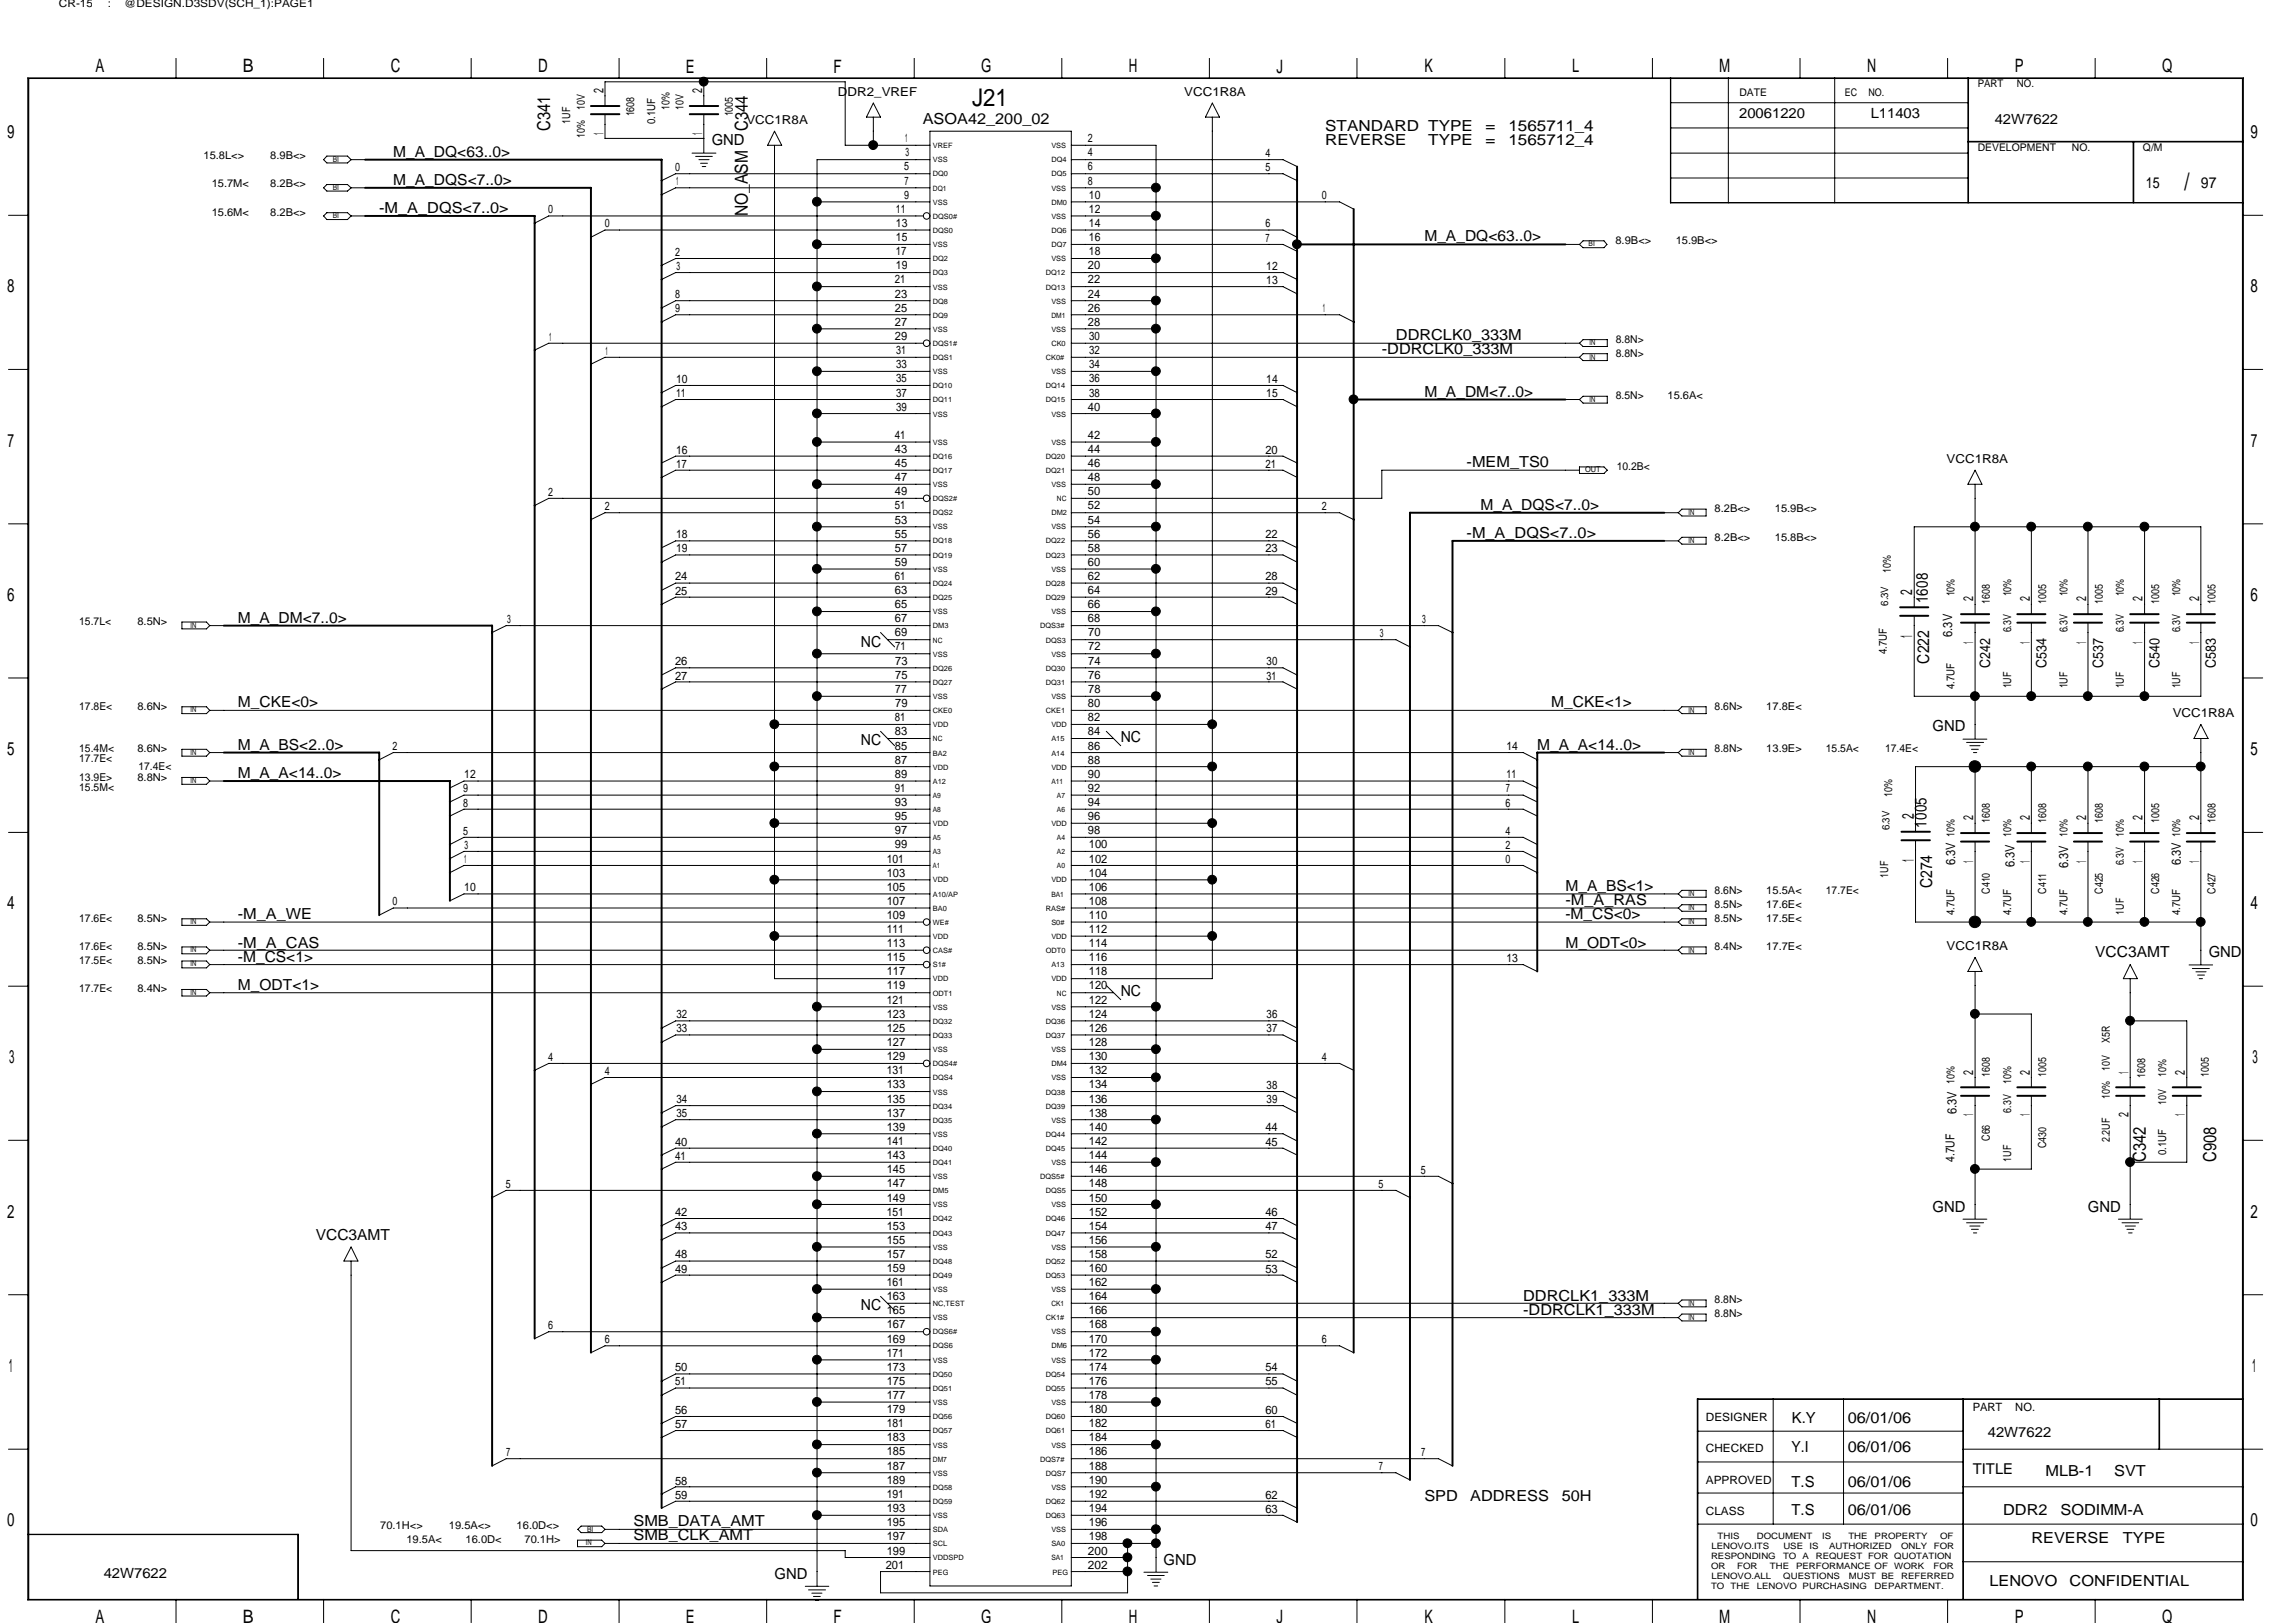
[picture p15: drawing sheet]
<svg xmlns="http://www.w3.org/2000/svg" width="297mm" height="210mm" viewBox="0 0 297 210" stroke-linecap="round" stroke-linejoin="round" font-family="sans-serif">
<defs><g id="words">
<g font-size="3.1">
<text x="125.8" y="13.7">J21</text>
<text x="282.6" y="24.6">/</text>
</g>
<g font-size="2.4">
<text x="12.4" y="9.4">A</text>
<text x="31.4" y="9.4">B</text>
<text x="50.5" y="9.4">C</text>
<text x="69.6" y="9.4">D</text>
<text x="88.7" y="9.4">E</text>
<text x="107.8" y="9.4">F</text>
<text x="127" y="9.4">G</text>
<text x="146" y="9.4">H</text>
<text x="165.1" y="9.4">J</text>
<text x="184.3" y="9.4">K</text>
<text x="203.4" y="9.4">L</text>
<text x="222.4" y="9.4">M</text>
<text x="241.6" y="9.4">N</text>
<text x="260.6" y="9.4">P</text>
<text x="279.7" y="9.4">Q</text>
<text x=".9" y="17.9">9</text>
<text x="291.2" y="17.9">9</text>
<text x=".9" y="37.8">8</text>
<text x="291.2" y="37.8">8</text>
<text x="1" y="57.8">7</text>
<text x="291.2" y="57.8">7</text>
<text x=".9" y="77.8">6</text>
<text x="291.2" y="77.8">6</text>
<text x=".9" y="97.7">5</text>
<text x="291.2" y="97.7">5</text>
<text x=".9" y="117.6">4</text>
<text x="291.2" y="117.6">4</text>
<text x="1.2" y="137.6">3</text>
<text x="291.4" y="137.6">3</text>
<text x=".9" y="157.5">2</text>
<text x="291.2" y="157.5">2</text>
<text x="1.1" y="177.5">1</text>
<text x="291.4" y="177.5">1</text>
<text x=".9" y="197.4">0</text>
<text x="291.2" y="197.4">0</text>
<text x="12.4" y="210">A</text>
<text x="31.4" y="210">B</text>
<text x="50.5" y="210">C</text>
<text x="69.6" y="210">D</text>
<text x="127" y="210">G</text>
<text x="146" y="210">H</text>
<text x="184.3" y="210">K</text>
<text x="203.4" y="210">L</text>
<text x="222.4" y="210">M</text>
<text x="241.6" y="210">N</text>
<text x="260.6" y="210">P</text>
<text x="279.7" y="210">Q</text>
<text x="88.7" y="210">E</text>
<text x="107.8" y="210">F</text>
<text x="165.1" y="210">J</text>
</g>
<g font-size="2.3">
<text x="71.2" y="17" transform="rotate(-90 71.2 17)">C341</text>
<text x="96.7" y="17" transform="rotate(-90 96.7 17)">C344</text>
<text x="96.7" y="27.9" transform="rotate(-90 96.7 27.9)">NO_ASM</text>
<text x="277.6" y="150.4" transform="rotate(-90 277.6 150.4)">C342</text>
<text x="286.7" y="150.4" transform="rotate(-90 286.7 150.4)">C908</text>
</g>
<g font-size="2.1">
<text x="247.4" y="76.9" transform="rotate(-90 247.4 76.9)">2</text>
<text x="247.4" y="82.5" transform="rotate(-90 247.4 82.5)">1</text>
<text x="249.4" y="78" transform="rotate(-90 249.4 78)">1608</text>
<text x="249.6" y="85.9" transform="rotate(-90 249.6 85.9)">C222</text>
<text x="247.6" y="106" transform="rotate(-90 247.6 106)">2</text>
<text x="249.3" y="107.1" transform="rotate(-90 249.3 107.1)">1005</text>
<text x="247.6" y="111.5" transform="rotate(-90 247.6 111.5)">1</text>
<text x="250" y="114.9" transform="rotate(-90 250 114.9)">C274</text>
</g>
<g font-size="2">
<text x="119.4" y="16.1">ASOA42_200_02</text>
<text x="171.4" y="17">STANDARD TYPE</text>
<text x="192.2" y="17">=</text>
<text x="195.2" y="17">1565711_4</text>
<text x="50.9" y="23.9">M_A_DQS&lt;7..0&gt;</text>
<text x="50.9" y="20.3">M_A_DQ&lt;63..0&gt;</text>
<text x="92.1" y="18.8">GND</text>
<text x="171.4" y="18.8">REVERSE</text>
<text x="184.8" y="18.8">TYPE</text>
<text x="192.2" y="18.8">=</text>
<text x="195.2" y="18.8">1565712_4</text>
<text x="49.1" y="27.6">-M_A_DQS&lt;7..0&gt;</text>
<text x="277.6" y="24.3">15</text>
<text x="284.7" y="24.3">97</text>
<text x="184.3" y="31.2">M_A_DQ&lt;63..0&gt;</text>
<text x="178.8" y="45.8">-DDRCLK0_333M</text>
<text x="180.6" y="44">DDRCLK0_333M</text>
<text x="184.3" y="51.4">M_A_DM&lt;7..0&gt;</text>
<text x="189.7" y="60.5">-MEM_TS0</text>
<text x="191.6" y="66">M_A_DQS&lt;7..0&gt;</text>
<text x="189.7" y="69.6">-M_A_DQS&lt;7..0&gt;</text>
<text x="30.8" y="80.6">M_A_DM&lt;7..0&gt;</text>
<text x="111.4" y="83.7">NC</text>
<text x="30.8" y="91.5">M_CKE&lt;0&gt;</text>
<text x="145" y="96">NC</text>
<text x="200.7" y="91.5">M_CKE&lt;1&gt;</text>
<text x="250" y="94.6">GND</text>
<text x="30.8" y="100.7">M_A_A&lt;14..0&gt;</text>
<text x="30.8" y="97">M_A_BS&lt;2..0&gt;</text>
<text x="111.4" y="96.4">NC</text>
<text x="198.9" y="97">M_A_A&lt;14..0&gt;</text>
<text x="30.8" y="118.9">-M_A_WE</text>
<text x="202.5" y="118.9">-M_CS&lt;0&gt;</text>
<text x="202.5" y="117.1">-M_A_RAS</text>
<text x="202.5" y="115.3">M_A_BS&lt;1&gt;</text>
<text x="30.8" y="124.4">-M_CS&lt;1&gt;</text>
<text x="30.8" y="122.6">-M_A_CAS</text>
<text x="202.5" y="122.6">M_ODT&lt;0&gt;</text>
<text x="271.1" y="123.9">VCC3AMT</text>
<text x="285.7" y="123.9">GND</text>
<text x="30.8" y="128.1">M_ODT&lt;1&gt;</text>
<text x="145" y="128.9">NC</text>
<text x="40.8" y="160.4">VCC3AMT</text>
<text x="250" y="156.8">GND</text>
<text x="270.1" y="156.8">GND</text>
<text x="111.4" y="169.5">NC</text>
<text x="197.1" y="170.1">-DDRCLK1_333M</text>
<text x="197.1" y="168.3">DDRCLK1_333M</text>
<text x="231.8" y="184.1">K.Y</text>
<text x="239.1" y="184.1">06/01/06</text>
<text x="231.8" y="187.8">Y.I</text>
<text x="239.1" y="187.8">06/01/06</text>
<text x="264.6" y="190.9">MLB-1</text>
<text x="273.5" y="190.9">SVT</text>
<text x="82" y="197.5">SMB_DATA_AMT</text>
<text x="184.3" y="194.2">SPD</text>
<text x="190.2" y="194.2">ADDRESS</text>
<text x="202.1" y="194.2">50H</text>
<text x="231.8" y="196">T.S</text>
<text x="231.8" y="192.4">T.S</text>
<text x="239.1" y="196">06/01/06</text>
<text x="239.1" y="192.4">06/01/06</text>
<text x="259.2" y="196">DDR2</text>
<text x="266.6" y="196">SODIMM-A</text>
<text x="82" y="199.3">SMB_CLK_AMT</text>
<text x="150.5" y="202.4">GND</text>
<text x="262.8" y="199.7">REVERSE</text>
<text x="274.7" y="199.7">TYPE</text>
<text x="100.2" y="204.3">GND</text>
<text x="257.4" y="205.2">LENOVO</text>
<text x="267.8" y="205.2">CONFIDENTIAL</text>
</g>
<g font-size="1.9">
<text x="257.5" y="86.4" transform="rotate(-90 257.5 86.4)">C242</text>
<text x="264.7" y="86.4" transform="rotate(-90 264.7 86.4)">C534</text>
<text x="272.1" y="86.4" transform="rotate(-90 272.1 86.4)">C537</text>
<text x="279.4" y="86.4" transform="rotate(-90 279.4 86.4)">C540</text>
<text x="286.7" y="86.4" transform="rotate(-90 286.7 86.4)">C583</text>
<text x="255.2" y="190.7">TITLE</text>
</g>
<g font-size="1.8">
<text x="78.1" y="17.5" transform="rotate(-90 78.1 17.5)">1</text>
<text x="78.1" y="12.1" transform="rotate(-90 78.1 12.1)">2</text>
<text x="90.8" y="17.5" transform="rotate(-90 90.8 17.5)">1</text>
<text x="90.8" y="12.1" transform="rotate(-90 90.8 12.1)">2</text>
<text x="225" y="15.3">20061220</text>
<text x="242" y="15.3">L11403</text>
<text x="258.1" y="16">42W7622</text>
<text x="255.3" y="77.8" transform="rotate(-90 255.3 77.8)">2</text>
<text x="262.6" y="77.8" transform="rotate(-90 262.6 77.8)">2</text>
<text x="269.9" y="77.8" transform="rotate(-90 269.9 77.8)">2</text>
<text x="277.2" y="77.8" transform="rotate(-90 277.2 77.8)">2</text>
<text x="284.5" y="77.8" transform="rotate(-90 284.5 77.8)">2</text>
<text x="255.3" y="83.3" transform="rotate(-90 255.3 83.3)">1</text>
<text x="262.6" y="83.3" transform="rotate(-90 262.6 83.3)">1</text>
<text x="269.9" y="83.3" transform="rotate(-90 269.9 83.3)">1</text>
<text x="277.2" y="83.3" transform="rotate(-90 277.2 83.3)">1</text>
<text x="284.5" y="83.3" transform="rotate(-90 284.5 83.3)">1</text>
<text x="255.3" y="106.1" transform="rotate(-90 255.3 106.1)">2</text>
<text x="262.6" y="106.1" transform="rotate(-90 262.6 106.1)">2</text>
<text x="269.9" y="106.1" transform="rotate(-90 269.9 106.1)">2</text>
<text x="277.2" y="106.1" transform="rotate(-90 277.2 106.1)">2</text>
<text x="284.5" y="106.1" transform="rotate(-90 284.5 106.1)">2</text>
<text x="255.3" y="111.6" transform="rotate(-90 255.3 111.6)">1</text>
<text x="262.6" y="111.6" transform="rotate(-90 262.6 111.6)">1</text>
<text x="269.9" y="111.6" transform="rotate(-90 269.9 111.6)">1</text>
<text x="277.2" y="111.6" transform="rotate(-90 277.2 111.6)">1</text>
<text x="284.5" y="111.6" transform="rotate(-90 284.5 111.6)">1</text>
<text x="255.3" y="139" transform="rotate(-90 255.3 139)">2</text>
<text x="262.6" y="139" transform="rotate(-90 262.6 139)">2</text>
<text x="275.4" y="138.9" transform="rotate(-90 275.4 138.9)">1</text>
<text x="282.7" y="139" transform="rotate(-90 282.7 139)">2</text>
<text x="255.3" y="144.4" transform="rotate(-90 255.3 144.4)">1</text>
<text x="262.6" y="144.4" transform="rotate(-90 262.6 144.4)">1</text>
<text x="275.4" y="144.6" transform="rotate(-90 275.4 144.6)">2</text>
<text x="282.7" y="144.4" transform="rotate(-90 282.7 144.4)">1</text>
<text x="257.2" y="185.9">42W7622</text>
<text x="13.4" y="204.2">42W7622</text>
</g>
<g font-size="1.7">
<text x="252.6" y="82.4" transform="rotate(-90 252.6 82.4)">6.3V</text>
<text x="252.9" y="112" transform="rotate(-90 252.9 112)">6.3V</text>
<text x="260.6" y="112.2" transform="rotate(-90 260.6 112.2)">6.3V</text>
<text x="267.5" y="112.4" transform="rotate(-90 267.5 112.4)">6.3V</text>
<text x="282.1" y="112" transform="rotate(-90 282.1 112)">6.3V</text>
<text x="253.1" y="144.1" transform="rotate(-90 253.1 144.1)">6.3V</text>
</g>
<g font-size="1.6">
<text x="96.6" y="16.1">VCC1R8A</text>
<text x="108.4" y="12.4">DDR2_VREF</text>
<text x="153.2" y="12.4">VCC1R8A</text>
<text x="251.8" y="59.9">VCC1R8A</text>
<text x="281.1" y="92.8">VCC1R8A</text>
<text x="251.8" y="122.9">VCC1R8A</text>
<text x="252.9" y="150.4" transform="rotate(-90 252.9 150.4)">4.7UF</text>
</g>
<g font-size="1.5">
<text x="87.3" y="22.1">0</text>
<text x="87.5" y="24">1</text>
<text x="117" y="22.1">5</text>
<text x="117" y="23.9">7</text>
<text x="117.1" y="18.4">1</text>
<text x="117.1" y="20.2">3</text>
<text x="140.8" y="23.9">8</text>
<text x="140.8" y="22.1">6</text>
<text x="140.8" y="20.2">4</text>
<text x="140.8" y="18.4">2</text>
<text x="163.7" y="22.1">5</text>
<text x="163.7" y="20.3">4</text>
<text x="70.9" y="27.6">0</text>
<text x="78.2" y="29.4">0</text>
<text x="115.9" y="29.4">13</text>
<text x="115.9" y="27.6">11</text>
<text x="117" y="25.7">9</text>
<text x="140.9" y="29.4">14</text>
<text x="140.9" y="27.6">12</text>
<text x="140.9" y="25.7">10</text>
<text x="163.7" y="29.4">6</text>
<text x="171" y="25.8">0</text>
<text x="87.3" y="33.1">2</text>
<text x="87.5" y="34.9">3</text>
<text x="115.9" y="34.8">19</text>
<text x="115.9" y="33">17</text>
<text x="115.9" y="31.2">15</text>
<text x="140.8" y="34.8">20</text>
<text x="140.9" y="33">18</text>
<text x="140.9" y="31.2">16</text>
<text x="163.7" y="31.3">7</text>
<text x="163.8" y="34.9">12</text>
<text x="87.3" y="38.6">8</text>
<text x="87.3" y="40.4">9</text>
<text x="115.8" y="40.3">25</text>
<text x="115.8" y="38.5">23</text>
<text x="115.8" y="36.7">21</text>
<text x="140.8" y="40.3">26</text>
<text x="140.8" y="38.5">24</text>
<text x="140.8" y="36.7">22</text>
<text x="163.8" y="36.7">13</text>
<text x="171.2" y="40.4">1</text>
<text x="71" y="44.1">1</text>
<text x="78.4" y="45.9">1</text>
<text x="115.8" y="44">29</text>
<text x="115.8" y="42.2">27</text>
<text x="115.9" y="47.6">33</text>
<text x="115.9" y="45.8">31</text>
<text x="140.8" y="42.2">28</text>
<text x="140.9" y="44">30</text>
<text x="140.9" y="47.6">34</text>
<text x="140.9" y="45.8">32</text>
<text x="87.5" y="49.5">10</text>
<text x="87.5" y="51.4">11</text>
<text x="115.9" y="53.1">39</text>
<text x="115.9" y="51.3">37</text>
<text x="115.9" y="49.4">35</text>
<text x="140.8" y="53.1">40</text>
<text x="140.9" y="51.3">38</text>
<text x="140.9" y="49.4">36</text>
<text x="163.8" y="51.4">15</text>
<text x="163.8" y="49.5">14</text>
<text x="87.5" y="58.7">16</text>
<text x="115.8" y="58.6">43</text>
<text x="115.8" y="56.8">41</text>
<text x="140.8" y="58.6">44</text>
<text x="140.8" y="56.8">42</text>
<text x="163.7" y="58.7">20</text>
<text x="70.9" y="64.1">2</text>
<text x="78.2" y="66">2</text>
<text x="87.5" y="60.5">17</text>
<text x="115.8" y="65.9">51</text>
<text x="115.8" y="64.1">49</text>
<text x="115.8" y="62.3">47</text>
<text x="115.8" y="60.4">45</text>
<text x="140.8" y="64.1">50</text>
<text x="140.8" y="65.9">52</text>
<text x="140.8" y="62.3">48</text>
<text x="140.8" y="60.4">46</text>
<text x="163.7" y="60.5">21</text>
<text x="171" y="66">2</text>
<text x="87.5" y="69.6">18</text>
<text x="87.5" y="71.5">19</text>
<text x="115.8" y="71.4">57</text>
<text x="115.8" y="69.6">55</text>
<text x="115.8" y="67.7">53</text>
<text x="140.8" y="71.4">58</text>
<text x="140.8" y="69.6">56</text>
<text x="140.8" y="67.7">54</text>
<text x="163.7" y="71.5">23</text>
<text x="163.7" y="69.6">22</text>
<text x="87.3" y="75.1">24</text>
<text x="87.3" y="77">25</text>
<text x="115.8" y="76.9">63</text>
<text x="115.8" y="75.1">61</text>
<text x="115.8" y="73.2">59</text>
<text x="140.8" y="73.2">60</text>
<text x="140.8" y="76.9">64</text>
<text x="140.8" y="75.1">62</text>
<text x="163.7" y="77">29</text>
<text x="163.7" y="75.1">28</text>
<text x="65.6" y="80.6">3</text>
<text x="115.8" y="82.3">69</text>
<text x="115.8" y="80.5">67</text>
<text x="115.8" y="78.7">65</text>
<text x="140.8" y="80.5">68</text>
<text x="140.8" y="78.7">66</text>
<text x="140.8" y="82.3">70</text>
<text x="178.5" y="82.4">3</text>
<text x="184" y="80.6">3</text>
<text x="87.3" y="86.1">26</text>
<text x="87.3" y="87.9">27</text>
<text x="115.8" y="87.8">75</text>
<text x="115.8" y="86">73</text>
<text x="115.8" y="89.7">77</text>
<text x="115.8" y="84.2">71</text>
<text x="140.8" y="87.8">76</text>
<text x="140.8" y="86">74</text>
<text x="140.8" y="84.2">72</text>
<text x="140.8" y="89.7">78</text>
<text x="163.9" y="87.9">31</text>
<text x="163.9" y="86.1">30</text>
<text x="115.8" y="95.1">83</text>
<text x="115.8" y="93.3">81</text>
<text x="115.8" y="91.5">79</text>
<text x="140.8" y="91.5">80</text>
<text x="140.8" y="95.1">84</text>
<text x="140.8" y="93.3">82</text>
<text x="50.8" y="97">2</text>
<text x="60.1" y="100.7">12</text>
<text x="115.8" y="100.6">89</text>
<text x="115.8" y="98.8">87</text>
<text x="115.8" y="97">85</text>
<text x="140.8" y="100.6">90</text>
<text x="140.8" y="98.8">88</text>
<text x="140.8" y="97">86</text>
<text x="194.9" y="97">14</text>
<text x="194.9" y="100.7">11</text>
<text x="59.9" y="102.5">9</text>
<text x="59.9" y="104.4">8</text>
<text x="59.9" y="108">5</text>
<text x="115.8" y="107.9">97</text>
<text x="115.8" y="106.1">95</text>
<text x="115.8" y="104.3">93</text>
<text x="115.8" y="102.4">91</text>
<text x="140.8" y="107.9">98</text>
<text x="140.8" y="106.1">96</text>
<text x="140.8" y="104.3">94</text>
<text x="140.8" y="102.4">92</text>
<text x="194.8" y="108">4</text>
<text x="194.8" y="104.4">6</text>
<text x="194.8" y="102.5">7</text>
<text x="60.1" y="111.7">1</text>
<text x="60.1" y="109.8">3</text>
<text x="114.7" y="113.4">103</text>
<text x="114.7" y="111.6">101</text>
<text x="115.8" y="109.8">99</text>
<text x="140.9" y="109.8">100</text>
<text x="140.9" y="113.4">104</text>
<text x="140.9" y="111.6">102</text>
<text x="194.8" y="109.8">2</text>
<text x="194.8" y="111.7">0</text>
<text x="50.8" y="117.1">0</text>
<text x="60.1" y="115.3">10</text>
<text x="114.7" y="118.9">109</text>
<text x="114.7" y="117.1">107</text>
<text x="114.7" y="115.2">105</text>
<text x="140.9" y="118.9">110</text>
<text x="140.9" y="117.1">108</text>
<text x="140.9" y="115.2">106</text>
<text x="114.7" y="124.4">115</text>
<text x="114.7" y="122.6">113</text>
<text x="114.7" y="120.7">111</text>
<text x="140.9" y="124.4">116</text>
<text x="140.9" y="122.6">114</text>
<text x="140.9" y="120.7">112</text>
<text x="194.9" y="124.5">13</text>
<text x="87.5" y="131.7">32</text>
<text x="114.7" y="131.7">123</text>
<text x="114.7" y="129.8">121</text>
<text x="114.7" y="128">119</text>
<text x="114.7" y="126.2">117</text>
<text x="140.9" y="128">120</text>
<text x="140.9" y="131.7">124</text>
<text x="140.9" y="129.8">122</text>
<text x="140.9" y="126.2">118</text>
<text x="163.9" y="131.7">36</text>
<text x="70.9" y="137.2">4</text>
<text x="87.5" y="133.6">33</text>
<text x="114.7" y="137.2">129</text>
<text x="114.7" y="135.3">127</text>
<text x="114.7" y="133.5">125</text>
<text x="140.9" y="137.2">130</text>
<text x="140.9" y="135.3">128</text>
<text x="140.9" y="133.5">126</text>
<text x="163.9" y="133.6">37</text>
<text x="171" y="137.2">4</text>
<text x="78.2" y="139.1">4</text>
<text x="87.5" y="142.7">34</text>
<text x="114.7" y="142.7">135</text>
<text x="114.7" y="140.8">133</text>
<text x="114.7" y="139">131</text>
<text x="140.9" y="142.7">136</text>
<text x="140.9" y="140.8">134</text>
<text x="140.9" y="139">132</text>
<text x="163.9" y="142.7">39</text>
<text x="163.9" y="140.9">38</text>
<text x="87.3" y="148.2">40</text>
<text x="87.5" y="144.5">35</text>
<text x="114.7" y="149.9">143</text>
<text x="114.7" y="148.1">141</text>
<text x="114.7" y="146.3">139</text>
<text x="114.7" y="144.5">137</text>
<text x="140.9" y="146.3">140</text>
<text x="140.9" y="149.9">144</text>
<text x="140.9" y="148.1">142</text>
<text x="140.9" y="144.5">138</text>
<text x="163.7" y="146.4">44</text>
<text x="163.7" y="148.2">45</text>
<text x="65.4" y="153.7">5</text>
<text x="87.3" y="150">41</text>
<text x="114.7" y="155.4">149</text>
<text x="114.7" y="153.6">147</text>
<text x="114.7" y="151.8">145</text>
<text x="140.9" y="155.4">150</text>
<text x="140.9" y="153.6">148</text>
<text x="140.9" y="151.8">146</text>
<text x="178.3" y="153.7">5</text>
<text x="183.8" y="151.8">5</text>
<text x="87.3" y="157.4">42</text>
<text x="87.3" y="159.2">43</text>
<text x="114.7" y="160.9">155</text>
<text x="114.7" y="159.1">153</text>
<text x="114.7" y="157.3">151</text>
<text x="140.9" y="160.9">156</text>
<text x="140.9" y="159.1">154</text>
<text x="140.9" y="157.3">152</text>
<text x="163.7" y="157.4">46</text>
<text x="163.7" y="159.2">47</text>
<text x="87.3" y="162.8">48</text>
<text x="87.3" y="164.6">49</text>
<text x="114.7" y="166.4">161</text>
<text x="114.7" y="164.5">159</text>
<text x="114.7" y="162.7">157</text>
<text x="140.9" y="164.5">160</text>
<text x="140.9" y="166.4">162</text>
<text x="140.9" y="162.7">158</text>
<text x="163.7" y="162.8">52</text>
<text x="163.7" y="164.6">53</text>
<text x="70.9" y="172">6</text>
<text x="78.2" y="173.8">6</text>
<text x="114.7" y="173.7">169</text>
<text x="114.7" y="171.9">167</text>
<text x="114.7" y="170.1">165</text>
<text x="114.7" y="168.2">163</text>
<text x="140.9" y="173.7">170</text>
<text x="140.9" y="171.9">168</text>
<text x="140.9" y="170.1">166</text>
<text x="140.9" y="168.2">164</text>
<text x="171" y="173.8">6</text>
<text x="87.3" y="177.4">50</text>
<text x="87.3" y="179.2">51</text>
<text x="114.7" y="179.2">175</text>
<text x="114.7" y="177.4">173</text>
<text x="114.7" y="175.5">171</text>
<text x="140.9" y="179.2">176</text>
<text x="140.9" y="177.4">174</text>
<text x="140.9" y="175.5">172</text>
<text x="163.7" y="177.4">54</text>
<text x="163.7" y="179.2">55</text>
<text x="87.3" y="182.9">56</text>
<text x="87.3" y="184.7">57</text>
<text x="114.7" y="184.7">181</text>
<text x="114.7" y="182.8">179</text>
<text x="114.7" y="181">177</text>
<text x="140.9" y="182.8">180</text>
<text x="140.9" y="184.7">182</text>
<text x="140.9" y="181">178</text>
<text x="163.7" y="182.9">60</text>
<text x="163.7" y="184.7">61</text>
<text x="220.7" y="183.9">DESIGNER</text>
<text x="255.2" y="182.6">PART</text>
<text x="260.7" y="182.6">NO.</text>
<text x="65.5" y="188.4">7</text>
<text x="114.7" y="192">189</text>
<text x="114.7" y="190.2">187</text>
<text x="114.7" y="188.3">185</text>
<text x="114.7" y="186.5">183</text>
<text x="140.9" y="192">190</text>
<text x="140.9" y="190.2">188</text>
<text x="140.9" y="188.3">186</text>
<text x="140.9" y="186.5">184</text>
<text x="178.4" y="190.2">7</text>
<text x="183.9" y="188.4">7</text>
<text x="220.7" y="191.9">APPROVED</text>
<text x="220.7" y="187.9">CHECKED</text>
<text x="87.3" y="192.1">58</text>
<text x="87.3" y="193.9">59</text>
<text x="114.7" y="197.4">195</text>
<text x="114.7" y="195.6">193</text>
<text x="114.7" y="193.8">191</text>
<text x="140.9" y="197.4">196</text>
<text x="140.9" y="195.6">194</text>
<text x="140.9" y="193.8">192</text>
<text x="163.7" y="195.7">63</text>
<text x="163.7" y="193.9">62</text>
<text x="220.7" y="196">CLASS</text>
<text x="114.6" y="202.9">201</text>
<text x="114.7" y="201.1">199</text>
<text x="114.7" y="199.3">197</text>
<text x="140.8" y="202.9">202</text>
<text x="140.8" y="201.1">200</text>
<text x="140.9" y="199.3">198</text>
</g>
<g font-size="1.4">
<text x="7.6" y=".9">CR-15</text>
<text x="14" y=".9">:</text>
<text x="16.1" y=".9">@DESIGN.D3SDV(SCH_1):PAGE1</text>
<text x="255.9" y="11.3">PART</text>
<text x="260.9" y="11.3">NO.</text>
<text x="73.8" y="16" transform="rotate(-90 73.8 16)">1UF</text>
<text x="75.6" y="17.8" transform="rotate(-90 75.6 17.8)">10%</text>
<text x="75.6" y="14.2" transform="rotate(-90 75.6 14.2)">10V</text>
<text x="82" y="15.1" transform="rotate(-90 82 15.1)">1608</text>
<text x="84.7" y="16.1" transform="rotate(-90 84.7 16.1)">0.1UF</text>
<text x="86.6" y="14.2" transform="rotate(-90 86.6 14.2)">10%</text>
<text x="88.4" y="14.2" transform="rotate(-90 88.4 14.2)">10V</text>
<text x="94.8" y="15.1" transform="rotate(-90 94.8 15.1)">1005</text>
<text x="225" y="12.4">DATE</text>
<text x="238.7" y="12.4">EC</text>
<text x="241.7" y="12.4">NO.</text>
<text x="26.3" y="20.6">15.8L&lt;&gt;</text>
<text x="35" y="20.6">8.9B&lt;&gt;</text>
<text x="255.9" y="19.6">DEVELOPMENT</text>
<text x="268.1" y="19.6">NO.</text>
<text x="277.2" y="19.6">Q/M</text>
<text x="27.4" y="27.9">15.6M&lt;</text>
<text x="27.4" y="24.3">15.7M&lt;</text>
<text x="35" y="27.9">8.2B&lt;&gt;</text>
<text x="35" y="24.3">8.2B&lt;&gt;</text>
<text x="209" y="31.6">8.9B&lt;&gt;</text>
<text x="216.8" y="31.6">15.9B&lt;&gt;</text>
<text x="209" y="46.2">8.8N&gt;</text>
<text x="209" y="44.4">8.8N&gt;</text>
<text x="209" y="51.6">8.5N&gt;</text>
<text x="215.7" y="51.6">15.6A&lt;</text>
<text x="209.2" y="60.8">10.2B&lt;</text>
<text x="221.8" y="69.9">8.2B&lt;&gt;</text>
<text x="221.8" y="66.3">8.2B&lt;&gt;</text>
<text x="229.6" y="69.9">15.8B&lt;&gt;</text>
<text x="229.6" y="66.3">15.9B&lt;&gt;</text>
<text x="244.6" y="74.1" transform="rotate(-90 244.6 74.1)">10%</text>
<text x="252.9" y="77.2" transform="rotate(-90 252.9 77.2)">10%</text>
<text x="260.2" y="77.2" transform="rotate(-90 260.2 77.2)">10%</text>
<text x="267.5" y="77.2" transform="rotate(-90 267.5 77.2)">10%</text>
<text x="274.8" y="77.2" transform="rotate(-90 274.8 77.2)">10%</text>
<text x="282.1" y="77.2" transform="rotate(-90 282.1 77.2)">10%</text>
<text x="10.2" y="80.9">15.7L&lt;</text>
<text x="17.8" y="80.9">8.5N&gt;</text>
<text x="257.4" y="78.1" transform="rotate(-90 257.4 78.1)">1608</text>
<text x="260.2" y="81.8" transform="rotate(-90 260.2 81.8)">6.3V</text>
<text x="264.7" y="78.1" transform="rotate(-90 264.7 78.1)">1005</text>
<text x="267.5" y="81.8" transform="rotate(-90 267.5 81.8)">6.3V</text>
<text x="272" y="78.1" transform="rotate(-90 272 78.1)">1005</text>
<text x="274.8" y="81.8" transform="rotate(-90 274.8 81.8)">6.3V</text>
<text x="279.4" y="78.1" transform="rotate(-90 279.4 78.1)">1005</text>
<text x="282.1" y="81.8" transform="rotate(-90 282.1 81.8)">6.3V</text>
<text x="286.6" y="78.1" transform="rotate(-90 286.6 78.1)">1005</text>
<text x="244.1" y="84.6" transform="rotate(-90 244.1 84.6)">4.7UF</text>
<text x="252.9" y="89.2" transform="rotate(-90 252.9 89.2)">4.7UF</text>
<text x="260.2" y="89.1" transform="rotate(-90 260.2 89.1)">1UF</text>
<text x="267.5" y="89.1" transform="rotate(-90 267.5 89.1)">1UF</text>
<text x="274.8" y="89.1" transform="rotate(-90 274.8 89.1)">1UF</text>
<text x="282.1" y="89.1" transform="rotate(-90 282.1 89.1)">1UF</text>
<text x="10.2" y="91.9">17.8E&lt;</text>
<text x="17.8" y="91.9">8.6N&gt;</text>
<text x="221.8" y="91.9">8.6N&gt;</text>
<text x="228.5" y="91.9">17.8E&lt;</text>
<text x="10.2" y="101">13.9E&gt;</text>
<text x="10.2" y="97.3">15.4M&lt;</text>
<text x="10.2" y="98.6">17.7E&lt;</text>
<text x="17.8" y="101">8.8N&gt;</text>
<text x="17.8" y="97.3">8.6N&gt;</text>
<text x="17.9" y="99.7">17.4E&lt;</text>
<text x="221.8" y="97.3">8.8N&gt;</text>
<text x="228.5" y="97.3">13.9E&gt;</text>
<text x="236.2" y="97.3">15.5A&lt;</text>
<text x="243.9" y="97.3">17.4E&lt;</text>
<text x="10.2" y="102.3">15.5M&lt;</text>
<text x="244.8" y="103.1" transform="rotate(-90 244.8 103.1)">10%</text>
<text x="257.4" y="106.4" transform="rotate(-90 257.4 106.4)">1608</text>
<text x="264.7" y="106.4" transform="rotate(-90 264.7 106.4)">1608</text>
<text x="272" y="106.4" transform="rotate(-90 272 106.4)">1608</text>
<text x="279.4" y="106.4" transform="rotate(-90 279.4 106.4)">1005</text>
<text x="286.6" y="106.4" transform="rotate(-90 286.6 106.4)">1608</text>
<text x="244.3" y="113.5" transform="rotate(-90 244.3 113.5)">1UF</text>
<text x="252.9" y="108.2" transform="rotate(-90 252.9 108.2)">10%</text>
<text x="260.2" y="108.2" transform="rotate(-90 260.2 108.2)">10%</text>
<text x="267.5" y="108.2" transform="rotate(-90 267.5 108.2)">10%</text>
<text x="274.8" y="108.2" transform="rotate(-90 274.8 108.2)">10%</text>
<text x="274.8" y="112" transform="rotate(-90 274.8 112)">6.3V</text>
<text x="282.1" y="108.2" transform="rotate(-90 282.1 108.2)">10%</text>
<text x="10.2" y="119.3">17.6E&lt;</text>
<text x="17.8" y="119.3">8.5N&gt;</text>
<text x="221.8" y="115.6">8.6N&gt;</text>
<text x="221.8" y="119.3">8.5N&gt;</text>
<text x="221.8" y="117.4">8.5N&gt;</text>
<text x="228.5" y="119.3">17.5E&lt;</text>
<text x="228.5" y="117.4">17.6E&lt;</text>
<text x="228.5" y="115.6">15.5A&lt;</text>
<text x="236.2" y="115.6">17.7E&lt;</text>
<text x="252.9" y="118.4" transform="rotate(-90 252.9 118.4)">4.7UF</text>
<text x="257.4" y="115.7" transform="rotate(-90 257.4 115.7)">C410</text>
<text x="260.2" y="118.4" transform="rotate(-90 260.2 118.4)">4.7UF</text>
<text x="264.7" y="115.7" transform="rotate(-90 264.7 115.7)">C411</text>
<text x="267.5" y="118.4" transform="rotate(-90 267.5 118.4)">4.7UF</text>
<text x="272" y="115.7" transform="rotate(-90 272 115.7)">C425</text>
<text x="274.8" y="118.3" transform="rotate(-90 274.8 118.3)">1UF</text>
<text x="279.4" y="115.7" transform="rotate(-90 279.4 115.7)">C426</text>
<text x="282.1" y="118.4" transform="rotate(-90 282.1 118.4)">4.7UF</text>
<text x="286.6" y="115.7" transform="rotate(-90 286.6 115.7)">C427</text>
<text x="10.2" y="124.8">17.5E&lt;</text>
<text x="10.2" y="122.9">17.6E&lt;</text>
<text x="17.8" y="124.8">8.5N&gt;</text>
<text x="17.8" y="122.9">8.5N&gt;</text>
<text x="221.8" y="122.9">8.4N&gt;</text>
<text x="228.5" y="122.9">17.7E&lt;</text>
<text x="10.2" y="128.4">17.7E&lt;</text>
<text x="17.8" y="128.4">8.4N&gt;</text>
<text x="273" y="135" transform="rotate(-90 273 135)">X5R</text>
<text x="252.9" y="140.2" transform="rotate(-90 252.9 140.2)">10%</text>
<text x="257.4" y="139.3" transform="rotate(-90 257.4 139.3)">1608</text>
<text x="260.2" y="144" transform="rotate(-90 260.2 144)">6.3V</text>
<text x="260.2" y="140.2" transform="rotate(-90 260.2 140.2)">10%</text>
<text x="264.7" y="139.3" transform="rotate(-90 264.7 139.3)">1005</text>
<text x="273" y="142.2" transform="rotate(-90 273 142.2)">10%</text>
<text x="273" y="138.5" transform="rotate(-90 273 138.5)">10V</text>
<text x="277.5" y="139.4" transform="rotate(-90 277.5 139.4)">1608</text>
<text x="280.2" y="143" transform="rotate(-90 280.2 143)">10V</text>
<text x="280.2" y="139.3" transform="rotate(-90 280.2 139.3)">10%</text>
<text x="285.7" y="139.3" transform="rotate(-90 285.7 139.3)">1005</text>
<text x="257.4" y="147.6" transform="rotate(-90 257.4 147.6)">C66</text>
<text x="264.7" y="148.5" transform="rotate(-90 264.7 148.5)">C430</text>
<text x="273" y="147.8" transform="rotate(-90 273 147.8)">2.2UF</text>
<text x="280.2" y="149.4" transform="rotate(-90 280.2 149.4)">0.1UF</text>
<text x="260.2" y="150.3" transform="rotate(-90 260.2 150.3)">1UF</text>
<text x="221.8" y="170.4">8.8N&gt;</text>
<text x="221.8" y="168.6">8.8N&gt;</text>
<text x="49.2" y="197.8">70.1H&lt;&gt;</text>
<text x="58.1" y="197.8">19.5A&lt;&gt;</text>
<text x="66.8" y="197.8">16.0D&lt;&gt;</text>
<text x="52.6" y="199.6">19.5A&lt;</text>
<text x="60.2" y="199.6">16.0D&lt;</text>
<text x="67.9" y="199.6">70.1H&gt;</text>
</g>
<g font-size="1.3">
<text x="244.3" y="78.4" transform="rotate(-90 244.3 78.4)">6.3V</text>
<text x="244.4" y="107.4" transform="rotate(-90 244.4 107.4)">6.3V</text>
</g>
<g font-size="1.1">
<text x="221.4" y="203">OR</text>
<text x="221.4" y="201.7">RESPONDING</text>
<text x="221.4" y="200.4">LENOVO.ITS</text>
<text x="222.2" y="199.1">THIS</text>
<text x="224.7" y="203">FOR</text>
<text x="227.3" y="199.1">DOCUMENT</text>
<text x="229" y="203">THE</text>
<text x="230.7" y="201.7">TO</text>
<text x="230.7" y="200.4">USE</text>
<text x="232.4" y="203">PERFORMANCE OF</text>
<text x="233.2" y="201.7">A</text>
<text x="234.1" y="200.4">IS</text>
<text x="234.9" y="201.7">REQUEST FOR QUOTATION</text>
<text x="235.8" y="199.1">IS</text>
<text x="236.6" y="200.4">AUTHORIZED</text>
<text x="239.1" y="199.1">THE</text>
<text x="242.5" y="199.1">PROPERTY</text>
<text x="245.1" y="203">WORK</text>
<text x="246" y="200.4">ONLY</text>
<text x="250.1" y="203">FOR</text>
<text x="250.2" y="200.4">FOR</text>
<text x="251" y="199.1">OF</text>
<text x="221.4" y="205.6">TO</text>
<text x="221.4" y="204.3">LENOVO.ALL</text>
<text x="223.9" y="205.6">THE</text>
<text x="227.3" y="205.6">LENOVO PURCHASING</text>
<text x="230.7" y="204.3">QUESTIONS</text>
<text x="239.2" y="204.3">MUST BE</text>
<text x="242.5" y="205.6">DEPARTMENT.</text>
<text x="246" y="204.3">REFERRED</text>
</g>
<g font-size="1">
<text x="43" y="20.9">BI</text>
<text x="43" y="24.6">BI</text>
<text x="43" y="28.2">BI</text>
<text x="205.5" y="31.9">BI</text>
<text x="205.7" y="46.5">IN</text>
<text x="205.7" y="44.7">IN</text>
<text x="205.7" y="52">IN</text>
<text x="205.1" y="61.1">OUT</text>
<text x="218.4" y="70.3">IN</text>
<text x="218.4" y="66.6">IN</text>
<text x="24.6" y="81.2">IN</text>
<text x="24.6" y="92.2">IN</text>
<text x="218.4" y="92.2">IN</text>
<text x="24.6" y="101.3">IN</text>
<text x="24.6" y="97.6">IN</text>
<text x="218.4" y="97.7">IN</text>
<text x="24.6" y="119.5">IN</text>
<text x="218.4" y="119.6">IN</text>
<text x="218.4" y="117.8">IN</text>
<text x="218.4" y="116">IN</text>
<text x="24.6" y="123.2">IN</text>
<text x="24.6" y="125">IN</text>
<text x="218.4" y="123.2">IN</text>
<text x="24.6" y="128.7">IN</text>
<text x="218.4" y="170.7">IN</text>
<text x="218.4" y="168.9">IN</text>
<text x="75.8" y="199.9">IN</text>
<text x="75.9" y="198.2">BI</text>
</g>
<g font-size=".9">
<text x="120.7" y="22.8">DQ0</text>
<text x="120.7" y="21">VSS</text>
<text x="120.7" y="19.2">VREF</text>
<text x="136" y="22.8">DQ5</text>
<text x="136" y="21">DQ4</text>
<text x="136" y="19.2">VSS</text>
<text x="120.7" y="28.3">DQS0#</text>
<text x="120.7" y="26.5">VSS</text>
<text x="120.7" y="24.7">DQ1</text>
<text x="136" y="28.3">VSS</text>
<text x="136" y="26.5">DM0</text>
<text x="136" y="24.7">VSS</text>
<text x="120.7" y="35.6">DQ3</text>
<text x="120.7" y="33.8">DQ2</text>
<text x="120.7" y="32">VSS</text>
<text x="120.7" y="30.1">DQS0</text>
<text x="135.3" y="35.6">DQ12</text>
<text x="136" y="33.8">VSS</text>
<text x="136" y="32">DQ7</text>
<text x="136" y="30.1">DQ6</text>
<text x="120.7" y="41.1">DQ9</text>
<text x="120.7" y="39.3">DQ8</text>
<text x="120.7" y="37.5">VSS</text>
<text x="135.3" y="37.5">DQ13</text>
<text x="136" y="41.1">DM1</text>
<text x="136" y="39.3">VSS</text>
<text x="120.7" y="46.6">DQS1</text>
<text x="120.7" y="44.7">DQS1#</text>
<text x="120.7" y="42.9">VSS</text>
<text x="135.3" y="46.6">CK0#</text>
<text x="136" y="44.7">CK0</text>
<text x="136" y="42.9">VSS</text>
<text x="120.7" y="53.9">VSS</text>
<text x="120.7" y="52.1">DQ11</text>
<text x="120.7" y="50.2">DQ10</text>
<text x="120.7" y="48.4">VSS</text>
<text x="135.3" y="52.1">DQ15</text>
<text x="135.3" y="50.2">DQ14</text>
<text x="136" y="53.9">VSS</text>
<text x="136" y="48.4">VSS</text>
<text x="120.7" y="59.4">DQ16</text>
<text x="120.7" y="57.5">VSS</text>
<text x="135.3" y="59.4">DQ20</text>
<text x="136" y="57.5">VSS</text>
<text x="120.7" y="64.9">DQS2#</text>
<text x="120.7" y="63">VSS</text>
<text x="120.7" y="61.2">DQ17</text>
<text x="135.3" y="61.2">DQ21</text>
<text x="136" y="63">VSS</text>
<text x="136.7" y="64.9">NC</text>
<text x="120.7" y="70.3">DQ18</text>
<text x="120.7" y="68.5">VSS</text>
<text x="120.7" y="66.7">DQS2</text>
<text x="135.3" y="70.3">DQ22</text>
<text x="136" y="68.5">VSS</text>
<text x="136" y="66.7">DM2</text>
<text x="120.7" y="77.6">DQ25</text>
<text x="120.7" y="75.8">DQ24</text>
<text x="120.7" y="74">VSS</text>
<text x="120.7" y="72.2">DQ19</text>
<text x="135.3" y="77.6">DQ29</text>
<text x="135.3" y="75.8">DQ28</text>
<text x="135.3" y="72.2">DQ23</text>
<text x="136" y="74">VSS</text>
<text x="120.7" y="83.1">NC</text>
<text x="120.7" y="81.3">DM3</text>
<text x="120.7" y="79.5">VSS</text>
<text x="134.6" y="81.3">DQS3#</text>
<text x="135.3" y="83.1">DQS3</text>
<text x="136" y="79.5">VSS</text>
<text x="120.7" y="88.6">DQ27</text>
<text x="120.7" y="86.8">DQ26</text>
<text x="120.7" y="85">VSS</text>
<text x="135.3" y="88.6">DQ31</text>
<text x="135.3" y="86.8">DQ30</text>
<text x="136" y="85">VSS</text>
<text x="120.7" y="95.9">NC</text>
<text x="120.7" y="94.1">VDD</text>
<text x="120.7" y="92.2">CKE0</text>
<text x="120.7" y="90.4">VSS</text>
<text x="135.3" y="92.2">CKE1</text>
<text x="136" y="95.9">A15</text>
<text x="136" y="94.1">VDD</text>
<text x="136" y="90.4">VSS</text>
<text x="120.7" y="101.4">A12</text>
<text x="120.7" y="99.6">VDD</text>
<text x="120.7" y="97.7">BA2</text>
<text x="136" y="101.4">A11</text>
<text x="136" y="99.6">VDD</text>
<text x="136" y="97.7">A14</text>
<text x="120.7" y="106.9">VDD</text>
<text x="120.7" y="105">A8</text>
<text x="120.7" y="103.2">A9</text>
<text x="136" y="106.9">VDD</text>
<text x="136.7" y="105">A6</text>
<text x="136.7" y="103.2">A7</text>
<text x="120.7" y="112.4">A1</text>
<text x="120.7" y="110.5">A3</text>
<text x="120.7" y="108.7">A5</text>
<text x="136.7" y="112.4">A0</text>
<text x="136.7" y="110.5">A2</text>
<text x="136.7" y="108.7">A4</text>
<text x="120.7" y="119.7">WE#</text>
<text x="120.7" y="117.9">BA0</text>
<text x="120.7" y="116">A10/AP</text>
<text x="120.7" y="114.2">VDD</text>
<text x="135.3" y="117.9">RAS#</text>
<text x="136" y="119.7">S0#</text>
<text x="136" y="116">BA1</text>
<text x="136" y="114.2">VDD</text>
<text x="120.7" y="125.1">S1#</text>
<text x="120.7" y="123.3">CAS#</text>
<text x="120.7" y="121.5">VDD</text>
<text x="135.3" y="123.3">ODT0</text>
<text x="136" y="125.1">A13</text>
<text x="136" y="121.5">VDD</text>
<text x="120.7" y="130.6">VSS</text>
<text x="120.7" y="128.8">ODT1</text>
<text x="120.7" y="127">VDD</text>
<text x="136" y="130.6">VSS</text>
<text x="136" y="127">VDD</text>
<text x="136.7" y="128.8">NC</text>
<text x="120.7" y="137.9">DQS4#</text>
<text x="120.7" y="136.1">VSS</text>
<text x="120.7" y="134.3">DQ33</text>
<text x="120.7" y="132.5">DQ32</text>
<text x="135.3" y="134.3">DQ37</text>
<text x="135.3" y="132.5">DQ36</text>
<text x="136" y="137.9">DM4</text>
<text x="136" y="136.1">VSS</text>
<text x="120.7" y="143.4">DQ34</text>
<text x="120.7" y="141.6">VSS</text>
<text x="120.7" y="139.7">DQS4</text>
<text x="135.3" y="143.4">DQ39</text>
<text x="135.3" y="141.6">DQ38</text>
<text x="136" y="139.7">VSS</text>
<text x="120.7" y="148.9">DQ40</text>
<text x="120.7" y="147.1">VSS</text>
<text x="120.7" y="145.2">DQ35</text>
<text x="135.3" y="148.9">DQ45</text>
<text x="135.3" y="147.1">DQ44</text>
<text x="136" y="145.2">VSS</text>
<text x="120.7" y="154.4">DM5</text>
<text x="120.7" y="152.6">VSS</text>
<text x="120.7" y="150.7">DQ41</text>
<text x="134.6" y="152.6">DQS5#</text>
<text x="135.3" y="154.4">DQS5</text>
<text x="136" y="150.7">VSS</text>
<text x="120.7" y="161.7">VSS</text>
<text x="120.7" y="159.9">DQ43</text>
<text x="120.7" y="158">DQ42</text>
<text x="120.7" y="156.2">VSS</text>
<text x="135.3" y="159.9">DQ47</text>
<text x="135.3" y="158">DQ46</text>
<text x="136" y="161.7">VSS</text>
<text x="136" y="156.2">VSS</text>
<text x="120.7" y="167.2">VSS</text>
<text x="120.7" y="165.4">DQ49</text>
<text x="120.7" y="163.5">DQ48</text>
<text x="135.3" y="165.4">DQ53</text>
<text x="135.3" y="163.5">DQ52</text>
<text x="136" y="167.2">VSS</text>
<text x="120.7" y="172.6">DQS6#</text>
<text x="120.7" y="170.8">VSS</text>
<text x="120.7" y="169">NC,TEST</text>
<text x="135.3" y="170.8">CK1#</text>
<text x="136" y="172.6">VSS</text>
<text x="136" y="169">CK1</text>
<text x="120.7" y="180">DQ51</text>
<text x="120.7" y="178.1">DQ50</text>
<text x="120.7" y="176.3">VSS</text>
<text x="120.7" y="174.5">DQS6</text>
<text x="135.3" y="180">DQ55</text>
<text x="135.3" y="178.1">DQ54</text>
<text x="136" y="176.3">VSS</text>
<text x="136" y="174.5">DM6</text>
<text x="120.7" y="185.4">DQ57</text>
<text x="120.7" y="183.6">DQ56</text>
<text x="120.7" y="181.8">VSS</text>
<text x="135.3" y="185.4">DQ61</text>
<text x="135.3" y="183.6">DQ60</text>
<text x="136" y="181.8">VSS</text>
<text x="120.7" y="189.1">DM7</text>
<text x="120.7" y="187.3">VSS</text>
<text x="120.7" y="190.9">VSS</text>
<text x="134.6" y="189.1">DQS7#</text>
<text x="135.3" y="190.9">DQS7</text>
<text x="136" y="187.3">VSS</text>
<text x="120.7" y="196.4">VSS</text>
<text x="120.7" y="194.6">DQ59</text>
<text x="120.7" y="192.7">DQ58</text>
<text x="135.3" y="196.4">DQ63</text>
<text x="135.3" y="194.6">DQ62</text>
<text x="136" y="192.7">VSS</text>
<text x="120.7" y="201.9">VDDSPD</text>
<text x="120.7" y="203.7">PEG</text>
<text x="120.7" y="200.1">SCL</text>
<text x="120.7" y="198.2">SDA</text>
<text x="136" y="201.9">SA1</text>
<text x="136" y="200.1">SA0</text>
<text x="136" y="198.2">VSS</text>
<text x="136.2" y="203.7">PEG</text>
</g>
</g></defs>
<g fill="none" stroke="#000" stroke-width=".25">
<path d="M76.5 14.8h3.6M76.5 13.7h3.6M89.2 14.8h3.7M89.2 13.7h3.7M47.2 20.7h38.4v174.4M47.2 27.9h22v145.3M47.2 24.3h29.3v150.7M167.8 21.5v175.4M167.8 31.6h34.7M175.1 27.1v147.9M175.1 51.7h27.4M215.3 70h-27.4v119.7"/>
<path d="M215.3 66.3h-32.9v125.2M245.8 79.7h3.7M245.8 78.6h3.7M253.7 79.5h3.6M261 79.5h3.6M268.3 79.5h3.6M275.6 79.5h3.7M282.9 79.5h3.7M29 97.4h20.1v21M29 80.9h34.7v108.8M215.3 97.4h-16.4v28.3M253.7 80.6h3.6"/>
<path d="M261 80.6h3.6M268.3 80.6h3.6M275.6 80.6h3.7M282.9 80.6h3.7M29 101h29.2v15.5M246 108.7h3.7M246 107.6h3.7M253.7 108.9h3.6M253.7 107.8h3.6M261 108.9h3.6M261 107.8h3.6M268.3 108.9h3.6"/>
<path d="M268.3 107.8h3.6M275.6 108.9h3.7M275.6 107.8h3.7M282.9 108.9h3.7M282.9 107.8h3.7M253.7 141.8h3.6M253.7 140.7h3.6M261 141.8h3.6M261 140.7h3.6M273.8 141.8h3.6M273.8 140.7h3.6M281.1 141.8h3.6"/>
<path d="M281.1 140.7h3.6"/>
</g>
<g fill="none" stroke="#000" stroke-width=".13">
<path d="M3.6 10.1h286.6v196.9h-286.6zM3.7 10.2h286.4v196.7h-286.4zM22.8 7.5v2.6M41.9 7.5v2.6M61 7.5v2.6M78.3 13.7v-3.1h31v8.2h11M78.3 14.8v3.1h12.8M80.1 7.5v2.6M89.5 19.8h3.1M91.1 10.6v3.1M91.1 14.8v4.9M99.2 7.5v2.6"/>
<path d="M100.2 18.8v80.4M100.2 17l.9 1.8h-1.8zM113 13.3l.9 1.9h-1.8zM113 15.2v3.6M118.3 7.5v2.6M120.3 17h18.3v188.2h-18.3zM137.4 7.5v2.6M138.6 18.8h11v184.5M156.5 7.5v2.6M156.8 15.2v84M156.8 13.3l1 1.9h-1.8zM175.6 7.5v2.6"/>
<path d="M194.7 7.5v2.6M213.8 7.5v2.6M216.1 19.8h38.5M216.1 10.1v16.1h74.1M216.1 16.6h38.5M216.1 13.3h38.5M216.2 10.1v16.1M223.6 10.1v16.1M232.9 7.5v2.6M237.4 10.1v16.1M252 7.5v2.6M254.6 18.4h35.6"/>
<path d="M254.6 10.1v16.1M254.6 18.3h35.6M254.7 10.1v16.1M271.1 7.5v2.6M276 18.4v7.8M276.1 18.4v7.8M1.1 27.9h2.5M41.9 27.9l.4-.4h2.7l.4 .4-.4 .5h-2.7zM41.9 24.3l.4-.4h2.7l.4 .4-.4 .4h-2.7zM42.3 20.2h2.7l.4 .5-.4 .4h-2.7l-.4-.4zM45.4 20.7h1.8M45.4 27.9h1.8"/>
<path d="M45.4 24.3h1.8M90 20.2h2.2M90.4 20.7h1.3M90.6 21.1h.9M90.8 21.5h.5M105.7 37.1h14.6M105.7 31.6h14.6M105.7 26.1h14.6M119.4 27.9h-48.4l-1.8 1M120.3 22.5h-32.9l-1.8 .9M120.3 20.7h-14.6v184.5M120.3 29.8h-42l-1.8 .9"/>
<path d="M120.3 35.3h-32.9l-1.8 .9M120.3 24.3h-32.9l-1.8 .9M120.3 33.4h-32.9l-1.8 .9M120.3 38.9h-32.9l-1.8 .9M138.6 37.1h27.4l1.8 .9M138.6 22.5h27.4l1.8 .9M138.6 20.7h27.4l1.8 .8M138.6 29.8h27.4l1.8 .9M138.6 31.6h27.4l1.8 .9M138.6 35.3h27.4l1.8 .9M138.6 27.9h11M138.6 26.1h34.7l1.8 1"/>
<path d="M138.6 24.3h11M138.6 33.4h11M138.6 38.9h11M202.5 31.6h1.8M204.3 31.6l.5-.4h2.7l.4 .4-.4 .4h-2.7zM216.1 26.2h74.1M216.2 23h38.4M290.2 27.9h2.5M1.1 47.8h2.5M105.7 42.5h14.6M105.7 48h14.6M105.7 53.5h14.6"/>
<path d="M105.7 57.2h14.6M119.4 44.4h-48.4l-1.8 .9M120.3 51.7h-32.9l-1.8 .9M120.3 49.9h-32.9l-1.8 .9M120.3 40.7h-32.9l-1.8 1M120.3 46.2h-42l-1.8 .9M120.3 59h-32.9l-1.8 .9M138.6 51.7h27.4l1.8 .9M138.6 49.9h27.4l1.8 .9M138.6 44.4h65.7M138.6 40.7h34.7l1.8 1M138.6 42.5h11"/>
<path d="M138.6 46.2h65.7M138.6 48h11M138.6 53.5h11M138.6 57.2h11M138.6 59h27.4l1.8 .9M202.5 51.7h1.8M204.3 44.4l.5-.5h3.1v.9h-3.1zM204.3 46.2l.5-.4h3.1v.9h-3.1zM204.3 51.7l.5-.4h3.1v.9h-3.1zM290.2 47.8h2.5M1.1 67.8h2.5M105.7 62.7h14.6"/>
<path d="M105.7 68.2h14.6M105.7 73.6h14.6M105.7 79.1h14.6M119.4 64.5h-48.4l-1.8 .9M120.3 66.3h-42l-1.8 .9M120.3 60.8h-32.9l-1.8 1M120.3 70h-32.9l-1.8 .9M120.3 71.8h-32.9l-1.8 .9M120.3 75.4h-32.9l-1.8 1M120.3 77.3h-32.9l-1.8 .9M138.6 62.7h11M138.6 66.3h34.7l1.8 .9"/>
<path d="M138.6 60.8h27.4l1.8 1M138.6 68.2h11M138.6 70h27.4l1.8 .9M138.6 71.8h27.4l1.8 .9M138.6 73.6h11M138.6 75.4h27.4l1.8 1M138.6 77.3h27.4l1.8 .9M138.6 79.1h11M204.3 60.8h-25.5v3.7h-40.2M204.3 60.4h3.2l.4 .4-.4 .5h-3.2zM215.3 66.3h1.8M215.3 70h1.8"/>
<path d="M217.1 66.3l.5-.4h3.1v.9h-3.1zM217.1 70l.5-.5h3.1v.9h-3.1zM247.6 78.6v-10.4h37.1v11.3M247.6 79.7v10.4h37.1v-9.5M255.5 62.7v16.8M255.5 60.8l.9 1.9h-1.8zM262.8 68.2v11.3M270.1 68.2v11.3M277.4 68.2v11.3M290.2 67.8h2.5M1.1 87.7h2.5M23.5 96.9h3.2l.4 .5-.4 .4h-3.2z"/>
<path d="M23.5 80.5h3.2l.4 .4-.4 .5h-3.2zM23.5 91.4h3.2l.4 .5-.4 .4h-3.2zM27.1 97.4h1.9M27.1 80.9h1.9M27.1 91.9h93.2M100.2 99.2v27.4h20.1M100.2 93.7h20.1M100.2 99.2h20.1M105.7 84.6h14.6M105.7 90.1h14.6M113.9 81.8l1.8 1.9M113.9 94.6l1.8 1.9"/>
<path d="M114.8 82.8h5.5M114.8 95.5h5.5M120.3 97.4h-69.4l-1.8 .9M120.3 80.9h-54.8l-1.8 .9M120.3 86.4h-32.9l-1.8 .9M120.3 88.2h-32.9l-1.8 1M138.6 97.4h58.5l1.8 .9M138.6 80.9h47.5l1.8 .9M138.6 82.8h42l1.8 .9M138.6 95.5h5.5M138.6 84.6h11M138.6 86.4h27.4l1.8 .9"/>
<path d="M138.6 88.2h27.4l1.8 1M138.6 90.1h11M138.6 91.9h78.5M138.6 93.7h18.2M138.6 99.2h18.2M143.1 94.6l1.9 1.9M156.8 99.2v27.4h-18.2M215.3 97.4h1.8M217.1 97.4l.5-.5h3.1v.9h-3.1zM217.1 91.9l.5-.5h3.1v.9h-3.1zM254 95.6h3M254.4 96.1h2.2"/>
<path d="M254.8 96.5h1.4M255.1 96.9h.8M255.3 97.4h.4M255.5 80.6v14.9M255.5 99.2v8.6M262.8 99.2h14.6M262.8 80.6v9.5M262.8 99.2v8.6M262.8 99.2h-15v8.4M270.1 80.6v9.5M270.1 99.2v8.6M277.4 80.6v9.5"/>
<path d="M277.4 99.2v8.6M277.4 99.2h7.3M284.7 95.5v12.3M284.7 93.7l1 1.8h-1.9zM290.2 87.7h2.5M1.1 107.7h2.5M23.5 100.6h3.2l.4 .4-.4 .5h-3.2zM23.5 118.9h3.2l.4 .4-.4 .4h-3.2zM27.1 101h1.9M27.1 119.3h92.3M100.2 106.5h20.1M100.2 113.8h20.1"/>
<path d="M120.3 112h-60.3l-1.8 .9M120.3 110.2h-60.3l-1.8 .9M120.3 104.7h-60.3l-1.8 .9M120.3 108.3h-60.3l-1.8 1M120.3 102.9h-60.3l-1.8 .9M120.3 101h-60.3l-1.8 .9M120.3 115.7h-60.3l-1.8 .8M120.3 117.5h-69.4l-1.8 .9M138.6 112h58.5l1.8 .9M138.6 110.2h58.5l1.8 .9M138.6 104.7h58.5l1.8 .9M138.6 108.3h58.5l1.8 1"/>
<path d="M138.6 102.9h58.5l1.8 .9M138.6 101h58.5l1.8 .9M138.6 106.5h18.2M138.6 113.8h18.2M138.6 115.7h78.5M138.6 117.5h78.5M138.6 119.3h78.5M217.1 117.5l.5-.4h3.1v.8h-3.1zM217.1 119.3l.5-.4h3.1v.8h-3.1zM217.6 115.2h3.1v.9h-3.1l-.5-.4zM247.8 108.7v10.6h36.9M255.5 108.9v10.4"/>
<path d="M262.8 108.9v10.4M270.1 108.9v10.4M277.4 108.9v10.4M284.7 108.9v15.9M290.2 107.7h2.5M1.1 127.6h2.5M23.5 122.5h3.2l.4 .4-.4 .5h-3.2zM23.5 124.3h3.2l.4 .5-.4 .4h-3.2zM23.5 128h3.2l.4 .4-.4 .5h-3.2zM27.1 124.8h92.3M27.1 122.9h92.3M27.1 128.4h93.2"/>
<path d="M100.2 121.1h20.1M105.7 130.3h14.6M105.7 135.8h14.6M119.4 137.6h-48.4l-1.8 .9M120.3 139.4h-42l-1.8 .9M120.3 132.1h-32.9l-1.8 .9M120.3 133.9h-32.9l-1.8 .9M138.6 139.4h11M138.6 137.6h34.7l1.8 .9M138.6 132.1h27.4l1.8 .9M138.6 124.8h58.5l1.8 .9M138.6 133.9h27.4l1.8 .9"/>
<path d="M138.6 121.1h18.2M138.6 122.9h78.5M138.6 128.4h5.5M138.6 130.3h11M138.6 135.8h11M143.1 127.5l1.9 1.8M217.1 122.9l.5-.4h3.1v.9h-3.1zM255.5 131.2h7.3v9.5M255.5 125.7v15M255.5 123.9l.9 1.8h-1.8zM275.6 126.6v14.1M275.6 132.1h7.3v8.6"/>
<path d="M275.6 124.8l.9 1.8h-1.8zM283.2 124.8h3.1M283.6 125.3h2.2M284.1 125.7h1.3M284.3 126.2h.9M284.5 126.6h.4M290.2 127.6h2.5M1.1 147.5h2.5M105.7 152.2h14.6M105.7 141.2h14.6M105.7 146.7h14.6M105.7 155.8h14.6"/>
<path d="M120.3 159.5h-32.9l-1.8 .9M120.3 157.6h-32.9l-1.8 1M120.3 150.4h-32.9l-1.8 .9M120.3 148.5h-32.9l-1.8 .9M120.3 144.9h-32.9l-1.8 .9M120.3 143h-32.9l-1.8 1M120.3 154h-54.8l-1.8 .9M138.6 159.5h27.4l1.8 .9M138.6 157.6h27.4l1.8 1M138.6 150.4h11M138.6 148.5h27.4l1.8 .9M138.6 144.9h11"/>
<path d="M138.6 143h27.4l1.8 1M138.6 154h42l1.8 .9M138.6 152.2h47.5l1.8 .9M138.6 141.2h27.4l1.8 1M138.6 146.7h27.4l1.8 .9M138.6 155.8h11M254 157.7h3M254.4 158.2h2.2M254.8 158.6h1.4M255.1 159h.8M255.3 159.5h.4M255.5 141.8v15.8"/>
<path d="M262.8 141.8v9.5h-7.3M274.1 157.7h3.1M274.5 158.2h2.2M275 158.6h1.3M275.2 159h.9M275.4 159.5h.4M275.6 141.8v15.8M282.9 141.8v8.6h-7.3M290.2 147.5h2.5M1.1 167.5h2.5M45.4 161.3l.9 1.9h-1.8zM45.4 163.2v37.4h63.9v.9h11"/>
<path d="M105.7 161.3h14.6M105.7 166.8h14.6M105.7 170.5h14.6M105.7 175.9h14.6M113.9 167.7l1.8 1.8M114.8 168.6h5.5M119.4 172.3h-48.4l-1.8 .9M120.3 179.6h-32.9l-1.8 .9M120.3 177.8h-32.9l-1.8 .9M120.3 165h-32.9l-1.8 .9M120.3 163.2h-32.9l-1.8 .8M120.3 174.1h-42l-1.8 .9"/>
<path d="M138.6 179.6h27.4l1.8 .9M138.6 177.8h27.4l1.8 .9M138.6 165h27.4l1.8 .9M138.6 163.2h27.4l1.8 .8M138.6 172.3h11M138.6 174.1h34.7l1.8 .9M138.6 161.3h11M138.6 166.8h11M138.6 168.6h78.5M138.6 170.5h78.5M138.6 175.9h11M217.1 168.6l.5-.4h3.1v.9h-3.1z"/>
<path d="M217.1 170.5l.5-.5h3.1v.9h-3.1zM290.2 167.5h2.5M1.1 187.5h2.5M3.6 198.5h35v8.4M3.6 198.5h35M38.5 198.5v8.4M74.7 199.3h3.1l.5 .4-.5 .4h-3.1zM75.2 197.4h2.6l.5 .5-.5 .4h-2.6l-.4-.4zM78.3 197.9h42M78.3 199.7h42M105.7 190.5h14.6M105.7 181.4h14.6"/>
<path d="M105.7 186.9h14.6M105.7 196h14.6M120.3 183.3h-32.9l-1.8 .8M120.3 188.7h-54.8l-1.8 1M120.3 185.1h-32.9l-1.8 .9M120.3 192.4h-32.9l-1.8 .9M120.3 194.2h-32.9l-1.8 .9M138.6 183.3h27.4l1.8 .8M138.6 188.7h47.5l1.8 1M138.6 190.5h42l1.8 1M138.6 181.4h11M138.6 185.1h27.4l1.8 .9"/>
<path d="M138.6 186.9h11M138.6 192.4h11M138.6 194.2h27.4l1.8 .9M138.6 196h27.4l1.8 .9M138.6 197.9h11M138.6 199.7h11M145.9 199.7v6.4h-32v-2.8h6.4M219.6 197.2h70.6M219.6 181.1h70.6M219.6 193.2h34.4M219.6 189.1h34.4M219.6 185.2h34.4"/>
<path d="M219.7 181v25.9M229.4 181v16.2M238.5 181v16.2M254 192.4h36.2M254 187.5h38.7M254 181v25.9M279.3 181v6.5M279.4 181v6.5M290.2 181h-70.6v25.9M22.8 206.9v3M41.9 206.9v3M61 206.9v3"/>
<path d="M80.1 206.9v3M99.2 206.9v3M104.2 205.2h3M104.6 205.7h2.2M105 206.1h1.3M105.2 206.5h.9M118.3 206.9v3M137.4 206.9v3M138.6 203.3h7.3M138.6 201.5h7.3M148 203.4h3.1M148.5 203.8h2.1"/>
<path d="M148.9 204.3h1.3M149.1 204.7h.9M149.3 205.2h.5M156.5 206.9v3M175.6 206.9v3M194.7 206.9v3M213.8 206.9v3M232.9 206.9v3M252 206.9v3M254 202.1h36.2M271.1 206.9v3"/>
<circle cx="119.9" cy="27.9" r=".43"/>
<circle cx="119.9" cy="44.4" r=".43"/>
<circle cx="119.9" cy="64.5" r=".43"/>
<circle cx="119.9" cy="119.3" r=".43"/>
<circle cx="119.9" cy="137.6" r=".43"/>
<circle cx="119.9" cy="124.8" r=".43"/>
<circle cx="119.9" cy="122.9" r=".43"/>
<circle cx="119.9" cy="172.3" r=".43"/>
</g>
<g fill="#000" stroke="#000" stroke-width=".13">
<circle cx="91" cy="10.6" r=".57"/>
<circle cx="113" cy="18.8" r=".57"/>
<circle cx="105.7" cy="26.1" r=".57"/>
<circle cx="105.7" cy="31.6" r=".57"/>
<circle cx="105.7" cy="37.1" r=".57"/>
<circle cx="149.5" cy="27.9" r=".57"/>
<circle cx="149.5" cy="24.3" r=".57"/>
<circle cx="149.5" cy="38.9" r=".57"/>
<circle cx="149.5" cy="33.4" r=".57"/>
<circle cx="167.8" cy="31.6" r=".57"/>
<circle cx="105.7" cy="42.5" r=".57"/>
<circle cx="105.7" cy="53.5" r=".57"/>
<circle cx="105.7" cy="57.2" r=".57"/>
<circle cx="105.7" cy="48" r=".57"/>
<circle cx="149.5" cy="42.5" r=".57"/>
<circle cx="149.5" cy="53.5" r=".57"/>
<circle cx="149.5" cy="48" r=".57"/>
<circle cx="149.5" cy="57.2" r=".57"/>
<circle cx="175.1" cy="51.7" r=".57"/>
<circle cx="105.7" cy="62.6" r=".57"/>
<circle cx="105.7" cy="73.6" r=".57"/>
<circle cx="105.7" cy="68.1" r=".57"/>
<circle cx="105.7" cy="79.1" r=".57"/>
<circle cx="149.5" cy="62.6" r=".57"/>
<circle cx="149.5" cy="73.6" r=".57"/>
<circle cx="149.5" cy="79.1" r=".57"/>
<circle cx="149.5" cy="68.1" r=".57"/>
<circle cx="255.5" cy="68.1" r=".57"/>
<circle cx="262.8" cy="68.1" r=".57"/>
<circle cx="270.1" cy="68.1" r=".57"/>
<circle cx="277.4" cy="68.1" r=".57"/>
<circle cx="100.2" cy="93.7" r=".57"/>
<circle cx="100.2" cy="99.2" r=".57"/>
<circle cx="105.7" cy="90.1" r=".57"/>
<circle cx="105.7" cy="84.6" r=".57"/>
<circle cx="149.5" cy="90.1" r=".57"/>
<circle cx="149.5" cy="84.6" r=".57"/>
<circle cx="156.8" cy="99.2" r=".57"/>
<circle cx="156.8" cy="93.7" r=".57"/>
<circle cx="255.5" cy="99.2" r=".75"/>
<circle cx="255.5" cy="90.1" r=".57"/>
<circle cx="262.8" cy="90.1" r=".57"/>
<circle cx="262.8" cy="99.2" r=".57"/>
<circle cx="270.1" cy="90.1" r=".57"/>
<circle cx="270.1" cy="99.2" r=".57"/>
<circle cx="277.4" cy="90.1" r=".57"/>
<circle cx="277.4" cy="99.2" r=".57"/>
<circle cx="284.7" cy="99.2" r=".57"/>
<circle cx="100.2" cy="106.5" r=".57"/>
<circle cx="100.2" cy="113.8" r=".57"/>
<circle cx="156.8" cy="106.5" r=".57"/>
<circle cx="156.8" cy="113.8" r=".57"/>
<circle cx="255.5" cy="119.3" r=".75"/>
<circle cx="262.8" cy="119.3" r=".57"/>
<circle cx="270.1" cy="119.3" r=".57"/>
<circle cx="277.4" cy="119.3" r=".57"/>
<circle cx="284.7" cy="119.3" r=".57"/>
<circle cx="100.2" cy="121.1" r=".57"/>
<circle cx="105.7" cy="130.2" r=".57"/>
<circle cx="105.7" cy="135.7" r=".57"/>
<circle cx="149.5" cy="139.4" r=".57"/>
<circle cx="149.5" cy="135.7" r=".57"/>
<circle cx="149.5" cy="130.2" r=".57"/>
<circle cx="156.8" cy="121.1" r=".57"/>
<circle cx="255.5" cy="131.2" r=".57"/>
<circle cx="275.6" cy="132.1" r=".57"/>
<circle cx="105.7" cy="141.2" r=".57"/>
<circle cx="105.7" cy="152.2" r=".57"/>
<circle cx="105.7" cy="155.8" r=".57"/>
<circle cx="105.7" cy="146.7" r=".57"/>
<circle cx="149.5" cy="144.8" r=".57"/>
<circle cx="149.5" cy="155.8" r=".57"/>
<circle cx="149.5" cy="150.3" r=".57"/>
<circle cx="255.5" cy="151.2" r=".57"/>
<circle cx="275.6" cy="150.3" r=".57"/>
<circle cx="105.7" cy="161.3" r=".57"/>
<circle cx="105.7" cy="166.8" r=".57"/>
<circle cx="105.7" cy="170.4" r=".57"/>
<circle cx="105.7" cy="175.9" r=".57"/>
<circle cx="149.5" cy="161.3" r=".57"/>
<circle cx="149.5" cy="166.8" r=".57"/>
<circle cx="149.5" cy="175.9" r=".57"/>
<circle cx="149.5" cy="172.3" r=".57"/>
<circle cx="105.7" cy="196" r=".57"/>
<circle cx="105.7" cy="190.5" r=".57"/>
<circle cx="105.7" cy="181.4" r=".57"/>
<circle cx="105.7" cy="186.9" r=".57"/>
<circle cx="145.9" cy="199.7" r=".57"/>
<circle cx="149.5" cy="192.3" r=".57"/>
<circle cx="149.5" cy="197.8" r=".57"/>
<circle cx="149.5" cy="181.4" r=".57"/>
<circle cx="149.5" cy="186.9" r=".57"/>
<circle cx="149.5" cy="199.7" r=".57"/>
<circle cx="145.9" cy="201.5" r=".57"/>
<circle cx="145.9" cy="203.3" r=".57"/>
</g>
<use href="#words"/>
</svg>
